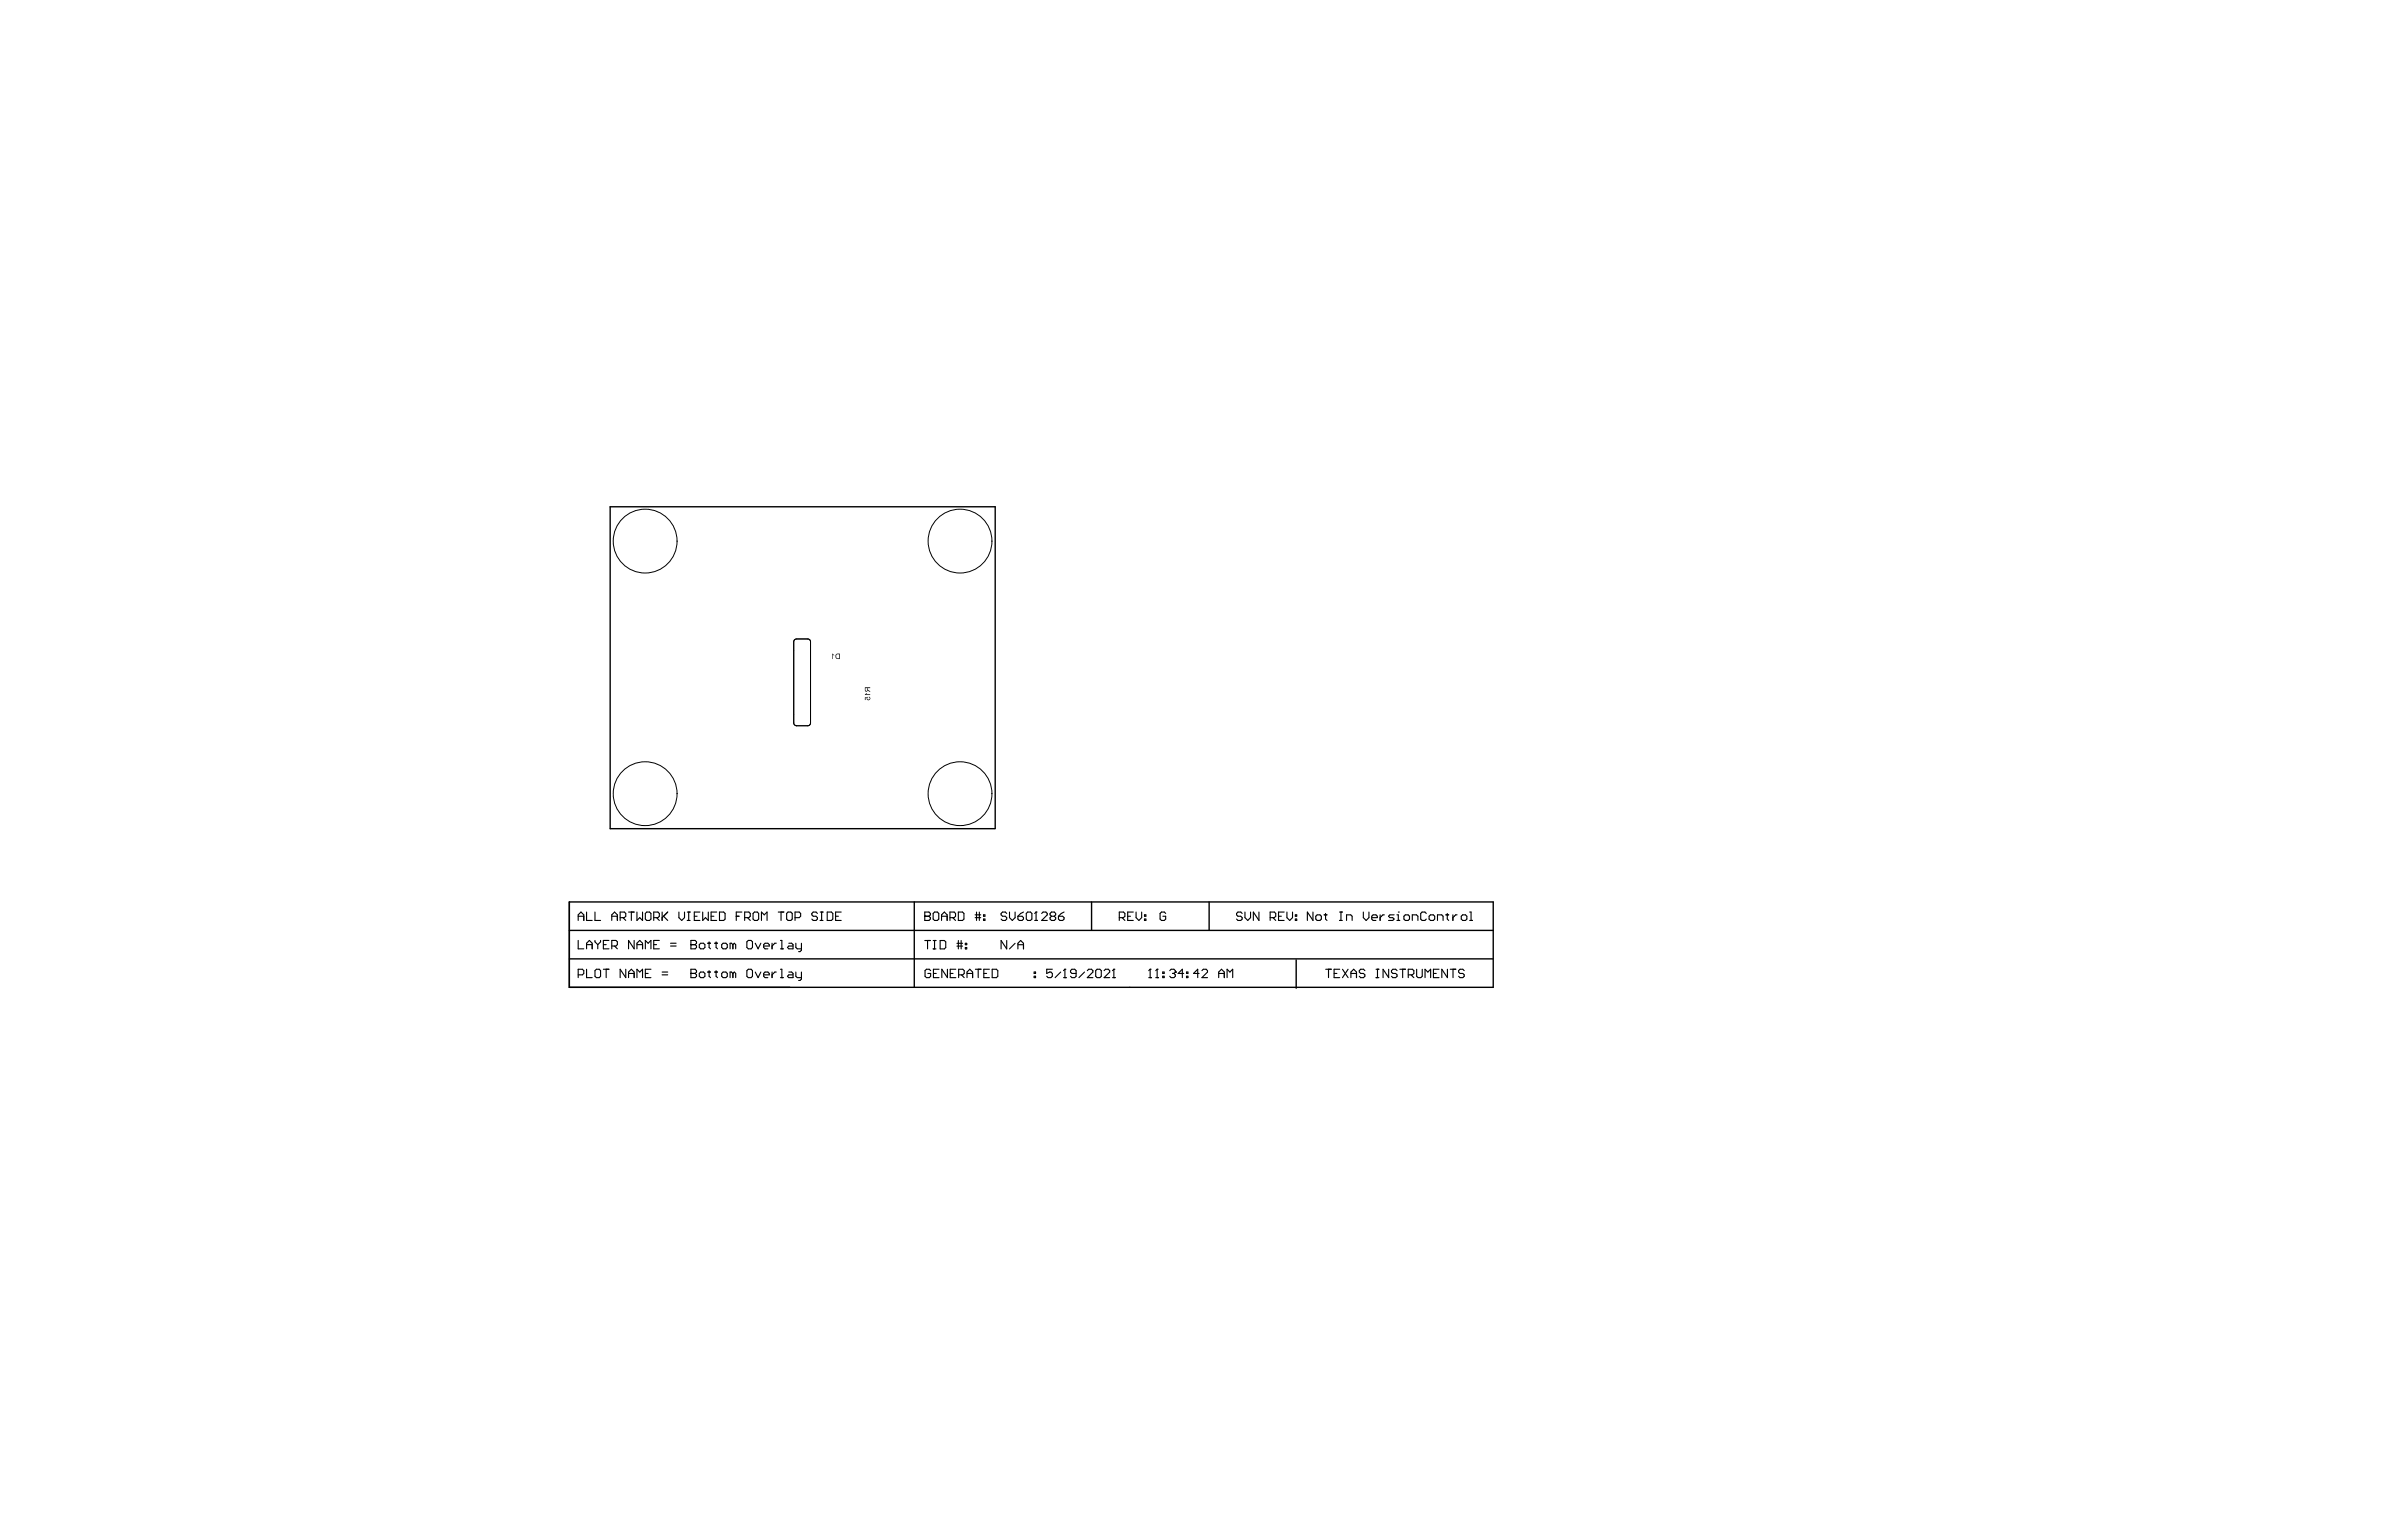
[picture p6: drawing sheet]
<svg xmlns="http://www.w3.org/2000/svg" width="432mm" height="279mm" viewBox="0 0 432 279" stroke-linecap="round" stroke-linejoin="round" font-family="sans-serif">
<g fill="none" stroke="#000" stroke-width=".18">
<path d="M144.1 115.9h2.4l.4 .4v14.9l-.4 .4h-2.2l-.4-.4v-14.9zM144.4 131.6l-.4-.3-.1-.2v-14.7l.1-.3 .4-.2h2h.3l.2 .5v14.7l-.2 .4-.3 .1h-2"/>
<circle cx="116.9" cy="98.1" r="5.8"/>
<circle cx="174" cy="98.1" r="5.8"/>
<circle cx="116.9" cy="143.9" r="5.8"/>
<circle cx="174" cy="143.9" r="5.8"/>
</g>
<path d="M180.4 91.9h-69.8v58.4h69.8M180.4 91.9v58.3M103.2 163.5h167.5v15.5h-167.5zM103.2 173.9h167.4M103.2 168.7h167.5M165.7 163.5v15.5M197.9 163.5v5.2M219.2 163.5v5.2M235 174v5.2" fill="none" stroke="#000" stroke-width=".25"/>
<g fill="none" stroke="#000" stroke-width=".2">
<path d="M104.8 166.1h1M104.8 166.9v-1l.5-.5 .5 .5v1M104.8 170.5v1.5h1M104.8 176.8h.8l.2-.3v-.5l-.2-.3h-.8v1.6M106.3 165.4v1.5h1M106.3 172v-1l.5-.5 .5 .5v1M106.3 175.7v1.6h1M106.3 171.3h1M107.9 165.4v1.5h1M107.9 176l.2-.3h.5l.3 .3v1l-.3 .3h-.5l-.2-.3zM107.9 170.5v.3l.5 .5M108.4 171.3v.7"/>
<path d="M108.9 170.5v.3l-.5 .5M109.4 175.7h1M109.4 171.3h.5M109.9 175.7v1.6M110.4 170.5h-1v1.5h1M110.9 166.1h1M110.9 171.5h.8l.2-.2v-.5l-.2-.3h-.8v1.5M110.9 166.9v-1l.5-.5 .5 .5v1M111.4 171.5l.5 .5M112.4 166.4h.8l.2-.3v-.5l-.2-.2h-.8v1.5M112.9 166.4l.5 .5M113.4 175.7v1.6l-1-1.6v1.6"/>
<path d="M113.9 165.4h1.1M113.9 177.3v-1.1l.5-.5 .6 .5v1.1M113.9 176.5h1.1M114.4 165.4v1.5M115 170.5v1.5l-1.1-1.5v1.5M115.5 165.4v1.5l.5-.5 .5 .5v-1.5M115.5 172v-1l.5-.5 .5 .5v1M115.5 177.3v-1.6l.5 .5 .5-.5v1.6M115.5 171.3h1M117 165.6l.2-.2h.5l.3 .2v1l-.3 .3h-.5l-.2-.3zM117 176.5h.5M117 172v-1.5l.5 .5 .5-.5v1.5"/>
<path d="M118 175.7h-1v1.6h1M118.5 166.4h.8l.2-.3v-.5l-.2-.2h-.8v1.5M118.5 171.3h.5M119 166.4l.5 .5M119.5 170.5h-1v1.5h1M120 176.8h1M120 176.2h1M120 165.4v1.5M120.3 166.1l.7 .8M121 165.4l-1 1M121.5 171.5h1.1M121.5 171h1.1"/>
<path d="M123.1 165.4v1l.5 .5 .5-.5v-1M124.6 166.9h.5M124.6 165.4h.5M124.8 165.4v1.5M125.2 176.5h.1M125.2 171.3h.1M125.2 175.7h.8l.3 .3v.2l-.3 .3 .3 .3v.2l-.3 .3h-.8zM125.2 176.5h.8M125.2 170.5h.8l.3 .3v.2l-.3 .3 .3 .2v.3l-.3 .2h-.8zM125.2 171.3h.8M125.9 166.1h.5M126.8 176.5l.2-.3h.5l.3 .3v.5l-.3 .3h-.5l-.2-.3z"/>
<path d="M126.8 171.3l.2-.3h.5l.3 .3v.5l-.3 .2h-.5l-.2-.2zM126.9 165.4h-1v1.5h1M127.4 165.4v1.5l.5-.5 .5 .5v-1.5M128.3 176.2h.5M128.3 171h.5M128.5 170.8v1l.3 .2M128.5 176v1l.3 .3M128.9 166.1h.5M129.6 176.2h.5M129.6 171h.5M129.8 170.8v1l.3 .2M129.8 176v1l.3 .3"/>
<path d="M129.9 165.4h-1v1.5h1M130.4 165.4h.8l.2 .2v1l-.2 .3h-.8zM130.8 176.5l.3-.3h.5l.2 .3v.5l-.2 .3h-.5l-.3-.3zM130.8 171.3l.3-.3h.5l.2 .3v.5l-.2 .2h-.5l-.3-.2zM132.9 176.5l-.3-.3h-.3v1.1M132.9 171.3l-.3-.3h-.3v1M132.9 171.3v.7M132.9 176.5v.8M132.9 176.5l.2-.3 .3 .3v.8M132.9 171.3l.2-.3 .3 .3v.7M133.5 166.1h.5M134.5 165.4h-1v1.5"/>
<path d="M135 166.4h.8l.2-.3v-.5l-.2-.2h-.8v1.5M135.4 176l.2-.3h.6l.2 .3v1l-.2 .3h-.6l-.2-.3zM135.5 166.4l.5 .5M135.6 170.5h.6l.2 .3v1l-.2 .2h-.6l-.2-.2v-1zM136.8 165.4h.5l.2 .2v1l-.2 .3h-.5l-.3-.3v-1zM136.9 176.2l.5 1.1 .5-1.1M136.9 171l.5 1 .5-1M138 166.9v-1.5l.5 .5 .5-.5v1.5M138.4 176.8h1v-.3l-.2-.3h-.5l-.3 .3v.5l.3 .3h.5M138.4 171.5h1v-.2l-.2-.3h-.5l-.3 .3v.5l.3 .2h.5M140 171v1M140 176.2v1.1"/>
<path d="M140.7 176.2h-.2l-.5 .6M140.7 171h-.2l-.5 .5M141.1 165.4h1M141.5 175.7h.2v1.6M141.5 177.3h.5M141.5 172h.5M141.5 170.5h.2v1.5M141.6 165.4v1.5M142.6 165.6l.3-.2h.5l.2 .2v1l-.2 .3h-.5l-.3-.3zM143 176.2h.5l.3 .3v.8h-.8l-.3-.3 .3-.2h.8M143 171h.5l.3 .3v.7h-.8l-.3-.2 .3-.3h.8M144.1 166.4h.8l.2-.3v-.5l-.2-.2h-.8v1.5"/>
<path d="M144.3 176.2v.8l.2 .3h.8M144.3 171v.8l.2 .2h.8M145.3 171v1.3l-.3 .2h-.2M145.3 176.2v1.3l-.3 .3h-.2M148.2 165.6l-.3-.2h-.5l-.2 .2v.3l.2 .2h.5l.3 .3v.2l-.3 .3h-.5l-.2-.3M148.7 166.9h.5M148.7 165.4h.5M148.9 165.4v1.5M150 165.4h.7l.3 .2v1l-.3 .3h-.7zM151.5 166.1h.5M152.5 165.4h-1v1.5h1M167.6 166.1h.1"/>
<path d="M167.6 165.4h.8l.3 .2v.3l-.3 .2 .3 .3v.2l-.3 .3h-.8zM167.6 166.1h.8M167.6 170.5h1.1M168.1 170.5v1.6M168.7 176l-.3-.3h-.5l-.2 .3v1l.2 .3h.5l.3-.3v-.5h-.5M169.2 165.6l.2-.2h.5l.3 .2v1l-.3 .3h-.5l-.2-.3zM169.2 172.1h.5M169.2 170.5h.5M169.2 176.5h.5M169.4 170.5v1.6M170.2 175.7h-1v1.6h1M170.4 170.5h.8l.2 .3v1l-.2 .3h-.8z"/>
<path d="M170.7 166.1h1M170.7 166.9v-1l.5-.5 .5 .5v1M171.7 175.7v1.6l-1-1.6v1.6M172.2 166.4h.8l.2-.3v-.5l-.2-.2h-.8v1.5M172.3 176.5h.5M172.7 166.4l.5 .5M173.3 175.7h-1v1.6h1M173.5 171.5h1M173.5 171h1M173.7 165.4h.8l.2 .2v1l-.2 .3h-.8zM173.7 170.5v1.6M173.8 176.8h.7l.3-.3v-.5l-.3-.3h-.7v1.6"/>
<path d="M174.2 170.5v1.6M174.3 176.8l.5 .5M175 171.8h.2v.3h-.2zM175 171h.2v.3h-.2zM175.3 176.5h1M175.3 177.3v-1.1l.5-.5 .5 .5v1.1M176.8 165.9h1M176.8 166.4h1M176.8 175.7h1M177 165.4v1.5M177.3 175.7v1.6M177.5 165.4v1.5"/>
<path d="M178.3 166.6h.2v.3h-.2zM178.3 165.9h.2v.2h-.2zM178.3 176.5h.5M179.4 175.7h-1.1v1.6h1.1M179.9 175.7h.7l.3 .3v1l-.3 .3h-.7zM182.5 165.6l-.3-.2h-.5l-.2 .2v.3l.2 .2h.5l.3 .3v.2l-.3 .3h-.5l-.2-.3M182.5 170.5v1.6l-1-1.6v1.6M183 165.4v1l.5 .5 .5-.5v-1M184 171l-1 1.1M184.5 166.1h.8l.2 .3v.2l-.2 .3h-.5l-.3-.3zM184.5 172.1v-1.1l.5-.5 .5 .5v1.1M184.5 171.3h1"/>
<path d="M185.5 165.4l-.5 .2-.5 .5M186 165.6l.3-.2h.5l.3 .2v1l-.3 .3h-.5l-.3-.3zM187.5 177h.2v.3h-.2zM187.5 176.2h.2v.3h-.2zM187.6 166.9h.5M187.8 165.4h.1M187.8 165.4v1.5M187.8 165.4l-.2 .2M188.8 165.6l.3-.2h.5l.2 .2v.3l-1 1h1M190.6 166.1l-.2 .3v.2l.2 .3h.5l.3-.3v-.2l-.3-.3M190.6 166.1l-.2-.2v-.3l.2-.2h.5l.3 .2v.3l-.3 .2M190.6 166.1h.5"/>
<path d="M190.8 175.7h-1.1v.8l.6-.3h.2l.3 .3v.5l-.3 .3h-.5l-.3-.3M191.9 166.1h.7l.3 .3v.2l-.3 .3h-.5l-.2-.3zM192.3 176.2l-1 1.1M192.8 177.3h.5M192.9 165.4l-.5 .2-.5 .5M193 175.7h.1M193 175.7v1.6M193 175.7l-.2 .3M195.1 176.5h-.8l-.2-.3v-.2l.2-.3h.5l.3 .3v1l-.3 .3h-.5l-.2-.3M196.6 176.2l-1 1.1M197.1 176l.3-.3h.5l.2 .3v.2l-1 1.1h1M198.9 175.7h.5l.2 .3v1l-.2 .3h-.5l-.3-.3v-1z"/>
<path d="M200.1 176l.3-.3h.5l.3 .3v.2l-1.1 1.1h1.1M201.7 177.3h.5M201.9 175.7h.1M201.9 175.7v1.6M201.9 175.7l-.2 .3M202.9 166.4h.8l.2-.3v-.5l-.2-.2h-.8v1.5M203.4 166.4l.5 .5M204.4 166.1h.5M205.4 165.4h-1v1.5h1M205.9 165.4v1l.6 .5 .5-.5v-1M207.5 166.6h.2v.3h-.2zM207.5 165.9h.2v.2h-.2z"/>
<path d="M208.2 177.3h.5M208.5 175.7h.1M208.5 175.7v1.6M208.5 175.7l-.3 .3M209.5 177.3h.5M209.8 175.7h.1M209.8 175.7v1.6M209.8 175.7l-.3 .3M210.8 177h.2v.3h-.2zM210.8 176.2h.2v.3h-.2zM211.3 165.6l-.2-.2h-.6l-.2 .2v1l.2 .3h.6l.2-.3v-.5h-.5M212 176l.3-.3h.5l.3 .3v.2"/>
<path d="M212.6 176.5h.2M212.8 176.5l.3 .3v.2l-.3 .3h-.5l-.3-.3M213.1 176.2h.1M213.1 176.2l-.3 .3M214.6 176.5h-1l.7-.8v1.6M215.1 177h.2v.3h-.2zM215.1 176.2h.2v.3h-.2zM217.4 176.5h-1l.7-.8v1.6M217.9 176l.2-.3h.5l.3 .3v.2l-1 1.1h1M220.9 176.5h1M220.9 177.3v-1.1l.5-.5 .5 .5v1.1M222.4 177.3v-1.6l.5 .5 .6-.5v1.6"/>
<path d="M225.2 165.6l-.3-.2h-.5l-.2 .2v.3l.2 .2h.5l.3 .3v.2l-.3 .3h-.5l-.2-.3M225.7 165.4v1l.5 .5 .5-.5v-1M228.2 165.4v1.5l-1-1.5v1.5M230.2 166.4h.8l.3-.3v-.5l-.3-.2h-.8v1.5M230.8 166.4l.5 .5M231.8 166.1h.5M232.8 165.4h-1v1.5h1M233.3 165.4v1l.5 .5 .5-.5v-1M234.8 166.6h.3v.3h-.3zM234.8 165.9h.3v.2h-.3zM238 165.4v1.5l-1-1.5v1.5M238.8 165.9h.5l.2 .2v.5l-.2 .3h-.5l-.3-.3v-.5z"/>
<path d="M240 165.9h.5M240.3 165.6v1l.2 .3M240.3 175.7h1M240.8 175.7v1.6M241.8 176.5h.5M242.8 166.9h.5M242.8 165.4h.5M242.9 175.7h-1.1v1.6h1.1M243.1 165.4v1.5M243.4 175.7l1 1.6M244.1 166.9v-1h.8l.2 .2v.8M244.4 175.7l-1 1.6"/>
<path d="M244.9 176.5h1M244.9 177.3v-1.1l.5-.5 .5 .5v1.1M247.1 165.4v1l.5 .5 .6-.5v-1M247.4 176l-.2-.3h-.5l-.3 .3v.2l.3 .3h.5l.2 .3v.2l-.2 .3h-.5l-.3-.3M248.7 166.4h1v-.3l-.3-.2h-.5l-.2 .2v.5l.2 .3h.5M249.4 175.7h.6M249.4 177.3h.6M249.7 175.7v1.6M250.2 165.9v1M250.9 165.9h-.2l-.5 .5M251.7 175.7v1.6l-1-1.6v1.6M252.7 165.9h-.7l-.3 .2 .3 .3h.5l.2 .2-.2 .3h-.8"/>
<path d="M253.2 166.9h.5M253.2 165.9h.3v1M253.3 176l-.3-.3h-.5l-.3 .3v.2l.3 .3h.5l.3 .3v.2l-.3 .3h-.5l-.3-.3M253.5 165.4h.1M253.8 175.7h1M254.3 175.7v1.6M254.7 165.9h.6l.2 .2v.5l-.2 .3h-.6l-.2-.3v-.5zM255.3 176.8h.7l.3-.3v-.5l-.3-.3h-.7v1.6M255.8 176.8l.5 .5M256 166.9v-1h.8l.2 .2v.8M256.8 175.7v1.3l.3 .3h.5l.2-.3v-1.3M258.3 177.3v-1.6l.5 .5 .5-.5v1.6"/>
<path d="M258.6 165.6l-.3-.2h-.5l-.3 .2v1l.3 .3h.5l.3-.3M259.3 165.9h.5l.3 .2v.5l-.3 .3h-.5l-.2-.3v-.5zM259.8 176.5h.6M260.6 166.9v-1h.7l.3 .2v.8M260.9 175.7h-1.1v1.6h1.1M262.1 165.9h.5M262.4 165.6v1l.2 .3M262.4 175.7v1.6l-1-1.6v1.6M262.9 175.7h1M263.4 165.9v1M263.4 175.7v1.6M264.1 165.9h-.2l-.5 .5"/>
<path d="M265.1 165.9h.6l.2 .2v.5l-.2 .3h-.6l-.2-.3v-.5zM265.4 176l-.2-.3h-.5l-.3 .3v.2l.3 .3h.5l.2 .3v.2l-.2 .3h-.5l-.3-.3M266.4 166.9h.5M266.4 165.4h.3v1.5"/>
</g>
<g fill="#000">
<path d="M150.9 118.5l.3 .3v.1l-.2-.2v.8h-.1zM156.8 126.5l.5-.2-.1 .4 .3 .2 .2-.2-.2-.4 .2 .1 .1 .3-.4 .3-.3-.2 .1-.3h-.3v.4h-.1zM157 125.7h.1l-.1 .2h.7v.1h-.9z"/>
<path d="M151.7 118.7l.4-.1v.8h-.3l-.2-.2zM151.6 118.6l-.1 .2v.5l.7 .2v-1z"/>
<path d="M156.9 124.8h.3v.3a.17 .17 0 0 1-.2 .2 .17 .17 0 0 1-.1-.2zM156.8 124.6v.7l.3 .1 .2-.3 .4 .4v-.2l-.4-.3v-.2h.4v-.2z"/>
</g>
</svg>
